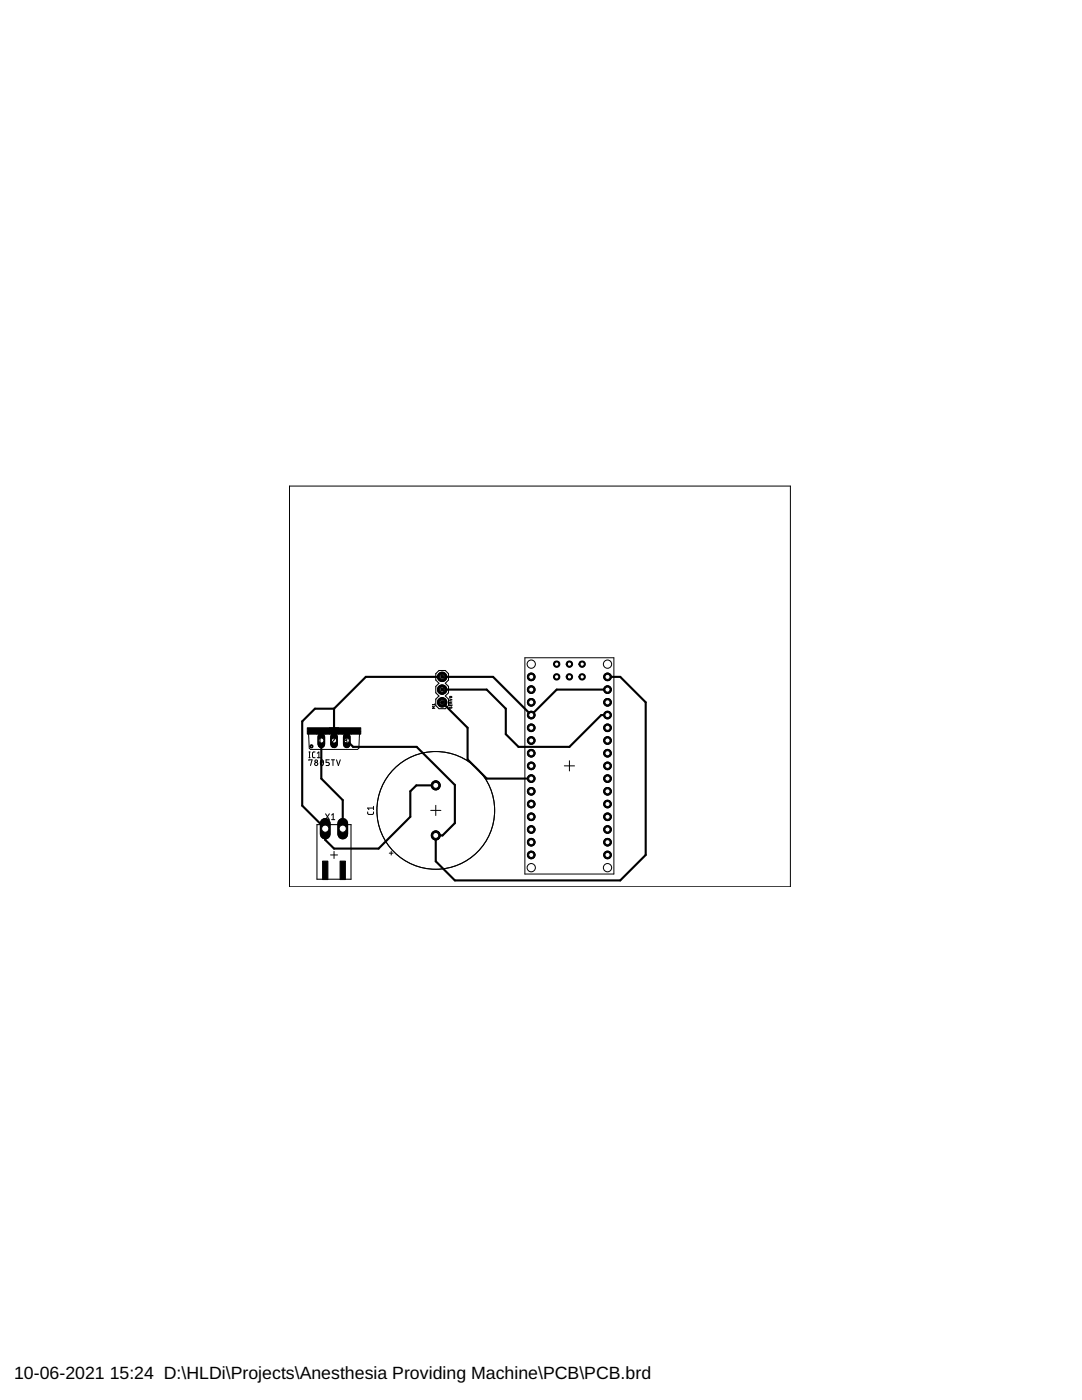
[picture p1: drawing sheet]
<svg xmlns="http://www.w3.org/2000/svg" width="216mm" height="279mm" viewBox="0 0 216 279" stroke-linecap="round" stroke-linejoin="round" font-family="sans-serif">
<defs><g id="words">
<g font-size="3.5">
<text x="2.8" y="275.2">10-06-2021</text>
<text x="21.9" y="275.2">15:24 D:\HLDi\Projects\Anesthesia Providing Machine\PCB\PCB.brd</text>
</g>
</g></defs>
<path d="M88.2 137.6h8.9l3.8 3.8v5.1l2.6 2.6h10.1l6.4-6.4h1.2M121.2 135.1h2.6l5 5.1v30.4l-5 5.1h-33l-3.8-3.8v-5.2h1.3l2.5-2.4v-7.6l-7.7-7.6h-12.6l-1.3-1.3M121.2 137.6h-10.1l-5.1 5.1-7.6-7.6h-25.4l-6.3 6.3M64.1 147.8v7.6l4.3 4.3v5.7M66.7 141.4v6.4M66.7 141.4h-3.9l-2.5 2.6v16.8l4.6 4.6v2.2l1.8 1.8h8.8l6.4-6.4v-5.1l1.2-1.2h3.9M88.2 140.2l5.1 5v6.4l3.8 3.8h8.9" fill="none" stroke="#000" stroke-width=".42"/>
<circle cx="86.9" cy="166.7" r=".9" fill="#000" stroke="#000" stroke-width=".2"/>
<circle cx="87" cy="166.7" r=".59" fill="#fff" stroke="#000" stroke-width=".2"/>
<circle cx="86.9" cy="156.7" r=".9" fill="#000" stroke="#000" stroke-width=".2"/>
<circle cx="87" cy="156.7" r=".59" fill="#fff" stroke="#000" stroke-width=".2"/>
<path d="M64.1 147v1.5" fill="none" stroke="#000" stroke-width="1.5"/>
<circle cx="64.1" cy="147.8" r=".51" fill="#fff" stroke="#000" stroke-width=".2"/>
<path d="M66.7 147v1.5" fill="none" stroke="#000" stroke-width="1.5"/>
<circle cx="66.7" cy="147.8" r=".51" fill="#fff" stroke="#000" stroke-width=".2"/>
<path d="M69.2 147v1.5" fill="none" stroke="#000" stroke-width="1.5"/>
<circle cx="69.2" cy="147.8" r=".51" fill="#fff" stroke="#000" stroke-width=".2"/>
<circle cx="106" cy="152.8" r=".76" fill="#000" stroke="#000" stroke-width=".2"/>
<circle cx="106" cy="152.8" r=".51" fill="#fff" stroke="#000" stroke-width=".2"/>
<circle cx="106" cy="150.3" r=".76" fill="#000" stroke="#000" stroke-width=".2"/>
<circle cx="106" cy="150.3" r=".51" fill="#fff" stroke="#000" stroke-width=".2"/>
<circle cx="106" cy="147.8" r=".76" fill="#000" stroke="#000" stroke-width=".2"/>
<circle cx="106" cy="147.8" r=".51" fill="#fff" stroke="#000" stroke-width=".2"/>
<circle cx="106" cy="145.2" r=".76" fill="#000" stroke="#000" stroke-width=".2"/>
<circle cx="106" cy="145.2" r=".51" fill="#fff" stroke="#000" stroke-width=".2"/>
<circle cx="106" cy="142.7" r=".76" fill="#000" stroke="#000" stroke-width=".2"/>
<circle cx="106" cy="142.7" r=".51" fill="#fff" stroke="#000" stroke-width=".2"/>
<circle cx="106" cy="140.2" r=".76" fill="#000" stroke="#000" stroke-width=".2"/>
<circle cx="106" cy="140.2" r=".51" fill="#fff" stroke="#000" stroke-width=".2"/>
<circle cx="106" cy="155.4" r=".76" fill="#000" stroke="#000" stroke-width=".2"/>
<circle cx="106" cy="155.4" r=".51" fill="#fff" stroke="#000" stroke-width=".2"/>
<circle cx="106" cy="157.9" r=".76" fill="#000" stroke="#000" stroke-width=".2"/>
<circle cx="106" cy="157.9" r=".51" fill="#fff" stroke="#000" stroke-width=".2"/>
<circle cx="106" cy="160.5" r=".76" fill="#000" stroke="#000" stroke-width=".2"/>
<circle cx="106" cy="160.5" r=".51" fill="#fff" stroke="#000" stroke-width=".2"/>
<circle cx="106" cy="163" r=".76" fill="#000" stroke="#000" stroke-width=".2"/>
<circle cx="106" cy="163" r=".51" fill="#fff" stroke="#000" stroke-width=".2"/>
<circle cx="106" cy="165.5" r=".76" fill="#000" stroke="#000" stroke-width=".2"/>
<circle cx="106" cy="165.5" r=".51" fill="#fff" stroke="#000" stroke-width=".2"/>
<circle cx="106" cy="168.1" r=".76" fill="#000" stroke="#000" stroke-width=".2"/>
<circle cx="106" cy="168.1" r=".51" fill="#fff" stroke="#000" stroke-width=".2"/>
<circle cx="106" cy="170.6" r=".76" fill="#000" stroke="#000" stroke-width=".2"/>
<circle cx="106" cy="170.6" r=".51" fill="#fff" stroke="#000" stroke-width=".2"/>
<circle cx="106" cy="137.6" r=".76" fill="#000" stroke="#000" stroke-width=".2"/>
<circle cx="106" cy="137.6" r=".51" fill="#fff" stroke="#000" stroke-width=".2"/>
<circle cx="106" cy="135.1" r=".76" fill="#000" stroke="#000" stroke-width=".2"/>
<circle cx="106" cy="135.1" r=".51" fill="#fff" stroke="#000" stroke-width=".2"/>
<circle cx="121.2" cy="152.8" r=".76" fill="#000" stroke="#000" stroke-width=".2"/>
<circle cx="121.2" cy="152.8" r=".51" fill="#fff" stroke="#000" stroke-width=".2"/>
<circle cx="121.2" cy="155.4" r=".76" fill="#000" stroke="#000" stroke-width=".2"/>
<circle cx="121.2" cy="155.4" r=".51" fill="#fff" stroke="#000" stroke-width=".2"/>
<circle cx="121.2" cy="157.9" r=".76" fill="#000" stroke="#000" stroke-width=".2"/>
<circle cx="121.2" cy="157.9" r=".51" fill="#fff" stroke="#000" stroke-width=".2"/>
<circle cx="121.2" cy="160.5" r=".76" fill="#000" stroke="#000" stroke-width=".2"/>
<circle cx="121.2" cy="160.5" r=".51" fill="#fff" stroke="#000" stroke-width=".2"/>
<circle cx="121.2" cy="163" r=".76" fill="#000" stroke="#000" stroke-width=".2"/>
<circle cx="121.2" cy="163" r=".51" fill="#fff" stroke="#000" stroke-width=".2"/>
<circle cx="121.2" cy="165.5" r=".76" fill="#000" stroke="#000" stroke-width=".2"/>
<circle cx="121.2" cy="165.5" r=".51" fill="#fff" stroke="#000" stroke-width=".2"/>
<circle cx="121.2" cy="150.3" r=".76" fill="#000" stroke="#000" stroke-width=".2"/>
<circle cx="121.2" cy="150.3" r=".51" fill="#fff" stroke="#000" stroke-width=".2"/>
<circle cx="121.2" cy="147.8" r=".76" fill="#000" stroke="#000" stroke-width=".2"/>
<circle cx="121.2" cy="147.8" r=".51" fill="#fff" stroke="#000" stroke-width=".2"/>
<circle cx="121.2" cy="145.2" r=".76" fill="#000" stroke="#000" stroke-width=".2"/>
<circle cx="121.2" cy="145.2" r=".51" fill="#fff" stroke="#000" stroke-width=".2"/>
<circle cx="121.2" cy="142.7" r=".76" fill="#000" stroke="#000" stroke-width=".2"/>
<circle cx="121.2" cy="142.7" r=".51" fill="#fff" stroke="#000" stroke-width=".2"/>
<circle cx="121.2" cy="140.2" r=".76" fill="#000" stroke="#000" stroke-width=".2"/>
<circle cx="121.2" cy="140.2" r=".51" fill="#fff" stroke="#000" stroke-width=".2"/>
<circle cx="121.2" cy="137.6" r=".76" fill="#000" stroke="#000" stroke-width=".2"/>
<circle cx="121.2" cy="137.6" r=".51" fill="#fff" stroke="#000" stroke-width=".2"/>
<circle cx="121.2" cy="135.1" r=".76" fill="#000" stroke="#000" stroke-width=".2"/>
<circle cx="121.2" cy="135.1" r=".51" fill="#fff" stroke="#000" stroke-width=".2"/>
<circle cx="121.2" cy="168.1" r=".76" fill="#000" stroke="#000" stroke-width=".2"/>
<circle cx="121.2" cy="168.1" r=".51" fill="#fff" stroke="#000" stroke-width=".2"/>
<circle cx="121.2" cy="170.6" r=".76" fill="#000" stroke="#000" stroke-width=".2"/>
<circle cx="121.2" cy="170.6" r=".51" fill="#fff" stroke="#000" stroke-width=".2"/>
<circle cx="88.2" cy="140.2" r=".93" fill="#000" stroke="#000" stroke-width=".2"/>
<circle cx="88.2" cy="140.2" r=".51" fill="#fff" stroke="#000" stroke-width=".2"/>
<circle cx="88.2" cy="137.6" r=".93" fill="#000" stroke="#000" stroke-width=".2"/>
<circle cx="88.2" cy="137.6" r=".51" fill="#fff" stroke="#000" stroke-width=".2"/>
<circle cx="88.2" cy="135.1" r=".93" fill="#000" stroke="#000" stroke-width=".2"/>
<circle cx="88.2" cy="135.1" r=".51" fill="#fff" stroke="#000" stroke-width=".2"/>
<path d="M64.9 164.3v2.2" fill="none" stroke="#000" stroke-width="2.1"/>
<circle cx="64.9" cy="165.4" r=".72" fill="#fff" stroke="#000" stroke-width=".2"/>
<path d="M68.4 164.3v2.2" fill="none" stroke="#000" stroke-width="2.1"/>
<circle cx="68.4" cy="165.4" r=".72" fill="#fff" stroke="#000" stroke-width=".2"/>
<circle cx="86.9" cy="166.7" r=".9" fill="#000" stroke="#000" stroke-width=".2"/>
<circle cx="87" cy="166.7" r=".59" fill="#fff" stroke="#000" stroke-width=".2"/>
<circle cx="86.9" cy="156.7" r=".9" fill="#000" stroke="#000" stroke-width=".2"/>
<circle cx="87" cy="156.7" r=".59" fill="#fff" stroke="#000" stroke-width=".2"/>
<path d="M64.1 147v1.5" fill="none" stroke="#000" stroke-width="1.5"/>
<circle cx="64.1" cy="147.8" r=".51" fill="#fff" stroke="#000" stroke-width=".2"/>
<path d="M66.7 147v1.5" fill="none" stroke="#000" stroke-width="1.5"/>
<circle cx="66.7" cy="147.8" r=".51" fill="#fff" stroke="#000" stroke-width=".2"/>
<path d="M69.2 147v1.5" fill="none" stroke="#000" stroke-width="1.5"/>
<circle cx="69.2" cy="147.8" r=".51" fill="#fff" stroke="#000" stroke-width=".2"/>
<circle cx="106" cy="152.8" r=".76" fill="#000" stroke="#000" stroke-width=".2"/>
<circle cx="106" cy="152.8" r=".51" fill="#fff" stroke="#000" stroke-width=".2"/>
<circle cx="106" cy="150.3" r=".76" fill="#000" stroke="#000" stroke-width=".2"/>
<circle cx="106" cy="150.3" r=".51" fill="#fff" stroke="#000" stroke-width=".2"/>
<circle cx="106" cy="147.8" r=".76" fill="#000" stroke="#000" stroke-width=".2"/>
<circle cx="106" cy="147.8" r=".51" fill="#fff" stroke="#000" stroke-width=".2"/>
<circle cx="106" cy="145.2" r=".76" fill="#000" stroke="#000" stroke-width=".2"/>
<circle cx="106" cy="145.2" r=".51" fill="#fff" stroke="#000" stroke-width=".2"/>
<circle cx="106" cy="142.7" r=".76" fill="#000" stroke="#000" stroke-width=".2"/>
<circle cx="106" cy="142.7" r=".51" fill="#fff" stroke="#000" stroke-width=".2"/>
<circle cx="106" cy="140.2" r=".76" fill="#000" stroke="#000" stroke-width=".2"/>
<circle cx="106" cy="140.2" r=".51" fill="#fff" stroke="#000" stroke-width=".2"/>
<circle cx="106" cy="155.4" r=".76" fill="#000" stroke="#000" stroke-width=".2"/>
<circle cx="106" cy="155.4" r=".51" fill="#fff" stroke="#000" stroke-width=".2"/>
<circle cx="106" cy="157.9" r=".76" fill="#000" stroke="#000" stroke-width=".2"/>
<circle cx="106" cy="157.9" r=".51" fill="#fff" stroke="#000" stroke-width=".2"/>
<circle cx="106" cy="160.5" r=".76" fill="#000" stroke="#000" stroke-width=".2"/>
<circle cx="106" cy="160.5" r=".51" fill="#fff" stroke="#000" stroke-width=".2"/>
<circle cx="106" cy="163" r=".76" fill="#000" stroke="#000" stroke-width=".2"/>
<circle cx="106" cy="163" r=".51" fill="#fff" stroke="#000" stroke-width=".2"/>
<circle cx="106" cy="165.5" r=".76" fill="#000" stroke="#000" stroke-width=".2"/>
<circle cx="106" cy="165.5" r=".51" fill="#fff" stroke="#000" stroke-width=".2"/>
<circle cx="106" cy="168.1" r=".76" fill="#000" stroke="#000" stroke-width=".2"/>
<circle cx="106" cy="168.1" r=".51" fill="#fff" stroke="#000" stroke-width=".2"/>
<circle cx="106" cy="170.6" r=".76" fill="#000" stroke="#000" stroke-width=".2"/>
<circle cx="106" cy="170.6" r=".51" fill="#fff" stroke="#000" stroke-width=".2"/>
<circle cx="106" cy="137.6" r=".76" fill="#000" stroke="#000" stroke-width=".2"/>
<circle cx="106" cy="137.6" r=".51" fill="#fff" stroke="#000" stroke-width=".2"/>
<circle cx="106" cy="135.1" r=".76" fill="#000" stroke="#000" stroke-width=".2"/>
<circle cx="106" cy="135.1" r=".51" fill="#fff" stroke="#000" stroke-width=".2"/>
<circle cx="121.2" cy="152.8" r=".76" fill="#000" stroke="#000" stroke-width=".2"/>
<circle cx="121.2" cy="152.8" r=".51" fill="#fff" stroke="#000" stroke-width=".2"/>
<circle cx="121.2" cy="155.4" r=".76" fill="#000" stroke="#000" stroke-width=".2"/>
<circle cx="121.2" cy="155.4" r=".51" fill="#fff" stroke="#000" stroke-width=".2"/>
<circle cx="121.2" cy="157.9" r=".76" fill="#000" stroke="#000" stroke-width=".2"/>
<circle cx="121.2" cy="157.9" r=".51" fill="#fff" stroke="#000" stroke-width=".2"/>
<circle cx="121.2" cy="160.5" r=".76" fill="#000" stroke="#000" stroke-width=".2"/>
<circle cx="121.2" cy="160.5" r=".51" fill="#fff" stroke="#000" stroke-width=".2"/>
<circle cx="121.2" cy="163" r=".76" fill="#000" stroke="#000" stroke-width=".2"/>
<circle cx="121.2" cy="163" r=".51" fill="#fff" stroke="#000" stroke-width=".2"/>
<circle cx="121.2" cy="165.5" r=".76" fill="#000" stroke="#000" stroke-width=".2"/>
<circle cx="121.2" cy="165.5" r=".51" fill="#fff" stroke="#000" stroke-width=".2"/>
<circle cx="121.2" cy="150.3" r=".76" fill="#000" stroke="#000" stroke-width=".2"/>
<circle cx="121.2" cy="150.3" r=".51" fill="#fff" stroke="#000" stroke-width=".2"/>
<circle cx="121.2" cy="147.8" r=".76" fill="#000" stroke="#000" stroke-width=".2"/>
<circle cx="121.2" cy="147.8" r=".51" fill="#fff" stroke="#000" stroke-width=".2"/>
<circle cx="121.2" cy="145.2" r=".76" fill="#000" stroke="#000" stroke-width=".2"/>
<circle cx="121.2" cy="145.2" r=".51" fill="#fff" stroke="#000" stroke-width=".2"/>
<circle cx="121.2" cy="142.7" r=".76" fill="#000" stroke="#000" stroke-width=".2"/>
<circle cx="121.2" cy="142.7" r=".51" fill="#fff" stroke="#000" stroke-width=".2"/>
<circle cx="121.2" cy="140.2" r=".76" fill="#000" stroke="#000" stroke-width=".2"/>
<circle cx="121.2" cy="140.2" r=".51" fill="#fff" stroke="#000" stroke-width=".2"/>
<circle cx="121.2" cy="137.6" r=".76" fill="#000" stroke="#000" stroke-width=".2"/>
<circle cx="121.2" cy="137.6" r=".51" fill="#fff" stroke="#000" stroke-width=".2"/>
<circle cx="121.2" cy="135.1" r=".76" fill="#000" stroke="#000" stroke-width=".2"/>
<circle cx="121.2" cy="135.1" r=".51" fill="#fff" stroke="#000" stroke-width=".2"/>
<circle cx="121.2" cy="168.1" r=".76" fill="#000" stroke="#000" stroke-width=".2"/>
<circle cx="121.2" cy="168.1" r=".51" fill="#fff" stroke="#000" stroke-width=".2"/>
<circle cx="121.2" cy="170.6" r=".76" fill="#000" stroke="#000" stroke-width=".2"/>
<circle cx="121.2" cy="170.6" r=".51" fill="#fff" stroke="#000" stroke-width=".2"/>
<circle cx="88.2" cy="140.2" r=".93" fill="#000" stroke="#000" stroke-width=".2"/>
<circle cx="88.2" cy="140.2" r=".51" fill="#fff" stroke="#000" stroke-width=".2"/>
<circle cx="88.2" cy="137.6" r=".93" fill="#000" stroke="#000" stroke-width=".2"/>
<circle cx="88.2" cy="137.6" r=".51" fill="#fff" stroke="#000" stroke-width=".2"/>
<circle cx="88.2" cy="135.1" r=".93" fill="#000" stroke="#000" stroke-width=".2"/>
<circle cx="88.2" cy="135.1" r=".51" fill="#fff" stroke="#000" stroke-width=".2"/>
<path d="M64.9 164.3v2.2" fill="none" stroke="#000" stroke-width="2.1"/>
<circle cx="64.9" cy="165.4" r=".72" fill="#fff" stroke="#000" stroke-width=".2"/>
<path d="M68.4 164.3v2.2" fill="none" stroke="#000" stroke-width="2.1"/>
<circle cx="68.4" cy="165.4" r=".72" fill="#fff" stroke="#000" stroke-width=".2"/>
<g fill="none" stroke="#000" stroke-width=".2">
<path d="M57.8 97h99.9v80h-99.9zM88.2 139.7v.9M89.7 139.5l.5 .2-.5 .1M89.7 139h.4l.1 .1-.5 .1zM104.7 131.3h17.8v43.1h-17.8zM61.6 146.4l.1 2.9 .3 .3h9.4l.2-.3 .1-2.9M61.6 151.2h.3M61.6 150.1h.3M61.6 151.8v-.2h.7l-.3 1.2M61.8 150.1v1.1M62.9 150.1h-.4l-.1 .2v.9h.5M63.3 151.2h.6"/>
<path d="M63.3 150.3l.3-.2v1.1M63.5 147.5l.4-.3v1.2M63.5 148.4h.7M64.1 151.7a.58 .58 0 0 1 .5 .5 .58 .58 0 0 1-.5 .6 .85 .85 0 0 1 0-1.1zM64.5 151.9l-.5 .6M65.7 151.6h-.6v.5h.3a.32 .32 0 0 1 .3 .4 .32 .32 0 0 1-.3 .3h-.3M65.7 145.2h1.9M66.1 147.5a.31 .31 0 0 1 .4-.3 .31 .31 0 0 1 .1 .5l-.5 .7h.6M66.1 151.6h.7M66.4 151.6v1.2M66.7 144.3v1.9M67.1 151.6l.4 1.2 .4-1.2"/>
<path d="M68.6 147.2h.5l.1 .2-.1 .3h-.4M68.9 147.7l.3 .1v.3l-.1 .2-.5 .1M86.8 141h-.5l.3 .2-.3 .2h.5M86.8 140.6h-.5l.1 .1M86.8 140.5v.2M87.8 140.2h.9M89.7 140.6v.2h.5v-.2M89.7 141.1l.1 .3 .3-.3v.3M89.9 140.7v.1M90 140.3l-.1-.2h-.2v.2h.5M90.2 140.1l-.2 .1M112.6 152.8h2"/>
<path d="M113.6 151.8v2.1M65 162.4l.7 1.2M65.7 162.4l-.7 1.2M66 170.6h1.4M66.2 162.7l.3-.3v1.2M66.2 163.6h.6M66.7 169.9v1.4M73.4 162v.4l.2 .1h.8l.1-.5M74.5 160.9v.7M74.5 161.3h-1.1l.2 .3M77.7 170.3h.7M78.1 169.9v.7"/>
<path d="M85.9 161.7h2.1M87 160.7v2.1"/>
<circle cx="106" cy="132.5" r=".83"/>
<circle cx="121.2" cy="132.5" r=".83"/>
<circle cx="63.1" cy="151.9" r=".26"/>
<circle cx="63.1" cy="152.5" r=".31"/>
<circle cx="87" cy="161.7" r="11.7"/>
<circle cx="106" cy="173.2" r=".83"/>
<circle cx="121.2" cy="173.2" r=".83"/>
</g>
<g fill="#000" stroke="#000" stroke-width=".2">
<path d="M110.6 134.6a.65 .65 0 0 1 1 .2 .65 .65 0 0 1-.4 .9 .65 .65 0 0 1-.8-.6h.2a.44 .44 0 0 1 .6-.4 .44 .44 0 0 1 .2 .7 .44 .44 0 0 1-.7-.1l-.1-.2h-.2z" fill-rule="evenodd"/>
<path d="M110.6 132.1a.65 .65 0 0 1 1 .1 .65 .65 0 0 1-.4 1 .65 .65 0 0 1-.8-.7h.2a.44 .44 0 0 1 .6-.4 .44 .44 0 0 1 .2 .7 .44 .44 0 0 1-.7-.1l-.1-.2h-.2z" fill-rule="evenodd"/>
<path d="M113.2 132.1a.65 .65 0 0 1 1 .1 .65 .65 0 0 1-.4 1 .65 .65 0 0 1-.8-.7h.2a.44 .44 0 0 1 .6-.4 .44 .44 0 0 1 .1 .7 .44 .44 0 0 1-.7-.1v-.2h-.2z" fill-rule="evenodd"/>
<path d="M113.2 134.6a.65 .65 0 0 1 1 .2 .65 .65 0 0 1-.4 .9 .65 .65 0 0 1-.8-.6h.2a.44 .44 0 0 1 .6-.4 .44 .44 0 0 1 .1 .7 .44 .44 0 0 1-.7-.1v-.2h-.2z" fill-rule="evenodd"/>
<path d="M115.7 132.1a.65 .65 0 0 1 1 .1 .65 .65 0 0 1-.4 1 .65 .65 0 0 1-.8-.7h.2a.44 .44 0 0 1 .6-.4 .44 .44 0 0 1 .2 .7 .44 .44 0 0 1-.7-.1l-.1-.2h-.2z" fill-rule="evenodd"/>
<path d="M115.7 134.6a.65 .65 0 0 1 1 .2 .65 .65 0 0 1-.4 .9 .65 .65 0 0 1-.8-.6h.2a.44 .44 0 0 1 .6-.4 .44 .44 0 0 1 .2 .7 .44 .44 0 0 1-.7-.1l-.1-.2h-.2z" fill-rule="evenodd"/>
<path d="M62 148.7a.31 .31 0 0 1 .4 .1 .31 .31 0 0 1-.2 .4 .31 .31 0 0 1-.4-.3l.2-.1a.18 .18 0 0 1 .3 0 .18 .18 0 0 1 0 .3 .18 .18 0 0 1-.3-.1l-.2-.1z" fill-rule="evenodd"/>
</g>
<g fill="#000" stroke="#000" stroke-width=".2">
<path d="M88 134.8h.5v.5h-.5zM88 137.4h.5v.5h-.5zM88 139.9h.5v.5h-.5zM61.3 145.2h10.7v.8h-10.7zM61.3 146h1.9v.5h-1.9zM63.2 146h1.8v.5h-1.8zM65 146h.8v.5h-.8zM65.8 146h1.7v.5h-1.7zM67.5 146h.8v.5h-.8zM68.3 146h1.8v.5h-1.8zM70.1 146h1.9v.5h-1.9zM64.4 171.9h1v3.6h-1z"/>
<path d="M67.9 171.9h1v3.6h-1z"/>
</g>
<path d="M87 134.5l.6-.7h1.3l.6 .7v1.2l-.6 .7 .6 .6v1.3l-.6 .6 .6 .6v1.3l-.6 .6h-1.3l-.6-.6v-1.3l.6-.6-.6-.6v-1.3l.6-.6-.6-.7zM63.2 164.6h6.8v10.9h-6.8z" fill="none" stroke="#000" stroke-width=".21"/>
<use href="#words"/>
</svg>
